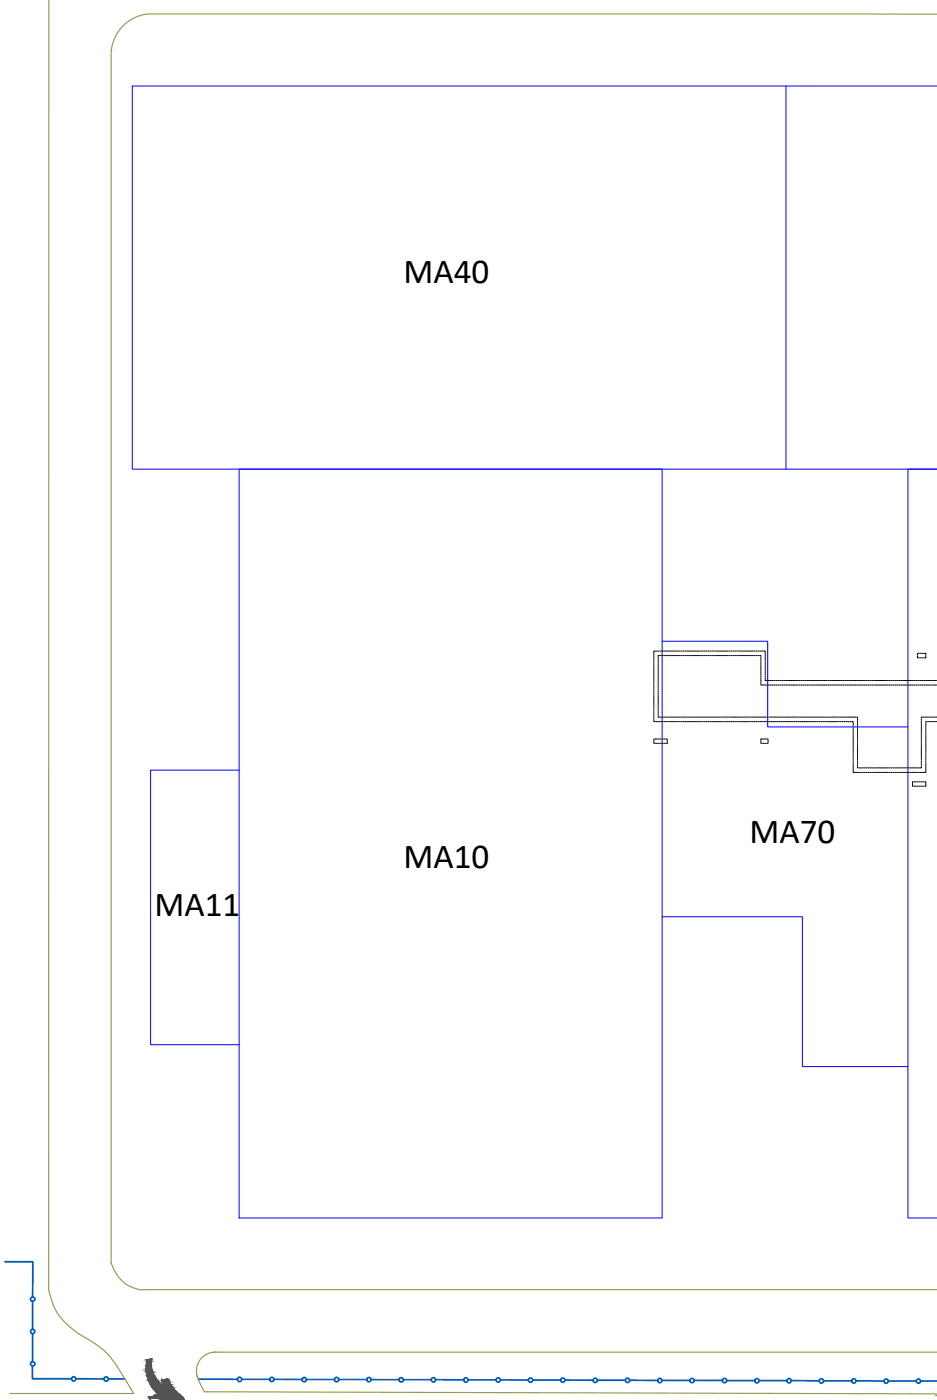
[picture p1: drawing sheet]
<svg xmlns="http://www.w3.org/2000/svg" width="210mm" height="314mm" viewBox="0 0 210 314" stroke-linecap="round" stroke-linejoin="round" font-family="sans-serif">
<defs><g id="words">
<g font-size="7.9">
<text x="90.5" y="63.6">MA40</text>
<text x="168.1" y="189.1">MA70</text>
<text x="90.5" y="194.6">MA10</text>
<text x="34.6" y="205.5">MA11</text>
</g>
</g></defs>
<!-- layer: 0 -->
<path d="M176.3 19.3v85.9M210.2 19.3h-180.5v85.9h180.5h-6.6v168h6.6M53.6 105.2h94.9v168h-94.9zM148.5 143.8h23.7v19.3h31.4M53.6 172.8h-19.8v61.6h19.8M148.5 205.7h31.4v33.6h23.7" fill="none" stroke="#00f" stroke-width=".22"/>
<!-- layer: A204_Hegn -->
<g fill="none" stroke="#005cb8" stroke-width=".38">
<path d="M1.1 283h6.3l-.1 7.9M7.3 299.2v6.2M7.3 291.9v6.3M7.3 306.4v2.9h8.7M17 309.3h6.3M24.3 309.3h3.7M44.5 309.4h8.7M54.2 309.4h6.2M61.5 309.4l6.2 .1M68.7 309.5h6.3M75.9 309.5h6.3M83.2 309.5h6.2"/>
<path d="M90.5 309.5h6.2M97.7 309.5h6.3M104.9 309.5h6.3M112.2 309.5l6.2 .1M119.5 309.6h6.2M126.7 309.6h6.3M133.9 309.6h6.3M141.2 309.6l6.2 .1M148.5 309.7h6.2M155.7 309.7h6.3M162.9 309.7h6.3M170.2 309.7h6.2"/>
<path d="M177.5 309.7h6.2M184.7 309.7h6.3M191.9 309.7l6.3 .1M199.2 309.8h6.2M206.4 309.8h3.8"/>
<circle cx="7.3" cy="291.4" r=".49"/>
<circle cx="7.3" cy="298.7" r=".49"/>
<circle cx="7.3" cy="305.9" r=".49"/>
<circle cx="16.5" cy="309.3" r=".49"/>
<circle cx="23.8" cy="309.3" r=".49"/>
<circle cx="53.7" cy="309.4" r=".49"/>
<circle cx="61" cy="309.4" r=".49"/>
<circle cx="68.2" cy="309.5" r=".49"/>
<circle cx="75.5" cy="309.5" r=".49"/>
<circle cx="82.7" cy="309.5" r=".49"/>
<circle cx="90" cy="309.5" r=".49"/>
<circle cx="97.2" cy="309.5" r=".49"/>
<circle cx="104.5" cy="309.6" r=".49"/>
<circle cx="111.7" cy="309.6" r=".49"/>
<circle cx="119" cy="309.6" r=".49"/>
<circle cx="126.2" cy="309.6" r=".49"/>
<circle cx="133.5" cy="309.6" r=".49"/>
<circle cx="140.7" cy="309.6" r=".49"/>
<circle cx="148" cy="309.7" r=".49"/>
<circle cx="155.2" cy="309.7" r=".49"/>
<circle cx="162.5" cy="309.7" r=".49"/>
<circle cx="169.7" cy="309.7" r=".49"/>
<circle cx="177" cy="309.7" r=".49"/>
<circle cx="184.2" cy="309.8" r=".49"/>
<circle cx="191.5" cy="309.8" r=".49"/>
<circle cx="198.7" cy="309.8" r=".49"/>
<circle cx="206" cy="309.8" r=".49"/>
</g>
<!-- layer: A402- - VejSide -->
<path d="M11 -.1l-.1 289.4a13.2 13.2 0 0 0 3.8 7.5l2.4 2 5.1 3.2 2.1 1.9 2.5 3.5 3.2 5.2h-27.8M210.2 3.2l-175.8-.1a9.1 9.1 0 0 0-9.4 8.3l-.1 271.9a8.3 8.3 0 0 0 6.4 6h178.9M44.1 308.6l1.7 3.6 164.4 .6M47.9 303.3h162.3M48.5 303.3a4.2 4.2 0 0 0-4.2 5.6M209.8 313l.4 .1" fill="none" stroke="#95954a" stroke-width=".25"/>
<g fill="none" stroke="#000" stroke-width=".22">
<path d="M146.6 146.6v.3M146.6 147v.3M146.6 147.5v.3M146.6 148v.2M146.6 148.4v.3M146.6 148.9v.3M146.6 149.3v.4M146.6 149.8v.4M146.6 150.3v.3M146.6 150.7v.4M146.6 151.2v.4M146.6 151.7v.3"/>
<path d="M146.6 152.2v.3M146.6 152.7v.2M146.6 153.1v.3M146.6 153.6v.3M146.6 154v.3M146.6 154.5v.3M146.6 155v.3M146.6 155.4v.3M146.6 155.9v.3M146.6 156.4v.3M146.6 156.8v.4M146.6 157.3v.3"/>
<path d="M146.6 157.8v.3M146.6 158.3v.3M146.6 158.7v.3M146.6 159.2v.3M146.6 159.7v.3M146.8 146h-.2v.4M147 146h.3M147.5 146h.3M147.6 147.5v.3M147.6 148v.2M147.6 148.4v.3M147.6 148.9v.3"/>
<path d="M147.6 149.3v.4M147.6 149.8v.4M147.6 150.3v.3M147.6 150.7v.4M147.6 151.2v.4M147.6 151.7v.3M147.6 152.2v.3M147.6 152.7v.2M147.6 153.1v.3M147.6 153.6v.3M147.6 154v.3M147.6 154.5v.3"/>
<path d="M147.6 155v.3M147.6 155.4v.3M147.6 155.9v.3M147.6 156.4v.3M147.6 156.8v.4M147.6 157.3v.3M147.6 157.8v.3M147.6 158.3v.3M147.6 158.7v.3M147.6 159.2v.3M147.6 159.7v.3M147.8 147.1h-.2v.2"/>
<path d="M147.9 146h.4M147.9 147.1h.4M148.4 146h.3M148.4 147.1h.3M148.9 146h.3M148.9 147.1h.3M149.3 146h.4M149.3 147.1h.4M149.8 146h.3M149.8 147.1h.3M150.3 146h.3M150.3 147.1h.3"/>
<path d="M150.8 146h.3M150.8 147.1h.3M151.2 146h.3M151.2 147.1h.3M151.7 146h.3M151.7 147.1h.3M152.2 146h.3M152.2 147.1h.3M152.6 146h.3M152.6 147.1h.3M153.1 146h.3M153.1 147.1h.3"/>
<path d="M153.6 146h.3M153.6 147.1h.3M154 146h.4M154 147.1h.4M154.5 146h.3M154.5 147.1h.3M155 146h.3M155 147.1h.3M155.4 146h.4M155.4 147.1h.4M155.9 146h.3M155.9 147.1h.3"/>
<path d="M156.4 146h.3M156.4 147.1h.3M156.9 146h.3M156.9 147.1h.3M157.3 146h.3M157.3 147.1h.3M157.8 146h.3M157.8 147.1h.3M158.3 146h.3M158.3 147.1h.3M158.7 146h.3M158.7 147.1h.3"/>
<path d="M159.2 146h.3M159.2 147.1h.3M159.7 146h.3M159.7 147.1h.3M160.1 146h.3M160.1 147.1h.3M160.6 146h.3M160.6 147.1h.3M161.1 146h.3M161.1 147.1h.3M161.5 146h.4M161.5 147.1h.4"/>
<path d="M162 146h.3M162 147.1h.3M162.5 146h.3M162.5 147.1h.3M162.9 146h.4M162.9 147.1h.4M163.4 146h.3M163.4 147.1h.3M163.9 146h.3M163.9 147.1h.3M164.4 146h.3M164.4 147.1h.3"/>
<path d="M164.8 146h.3M164.8 147.1h.3M165.3 146h.3M165.3 147.1h.3M165.8 146h.3M165.8 147.1h.3M166.2 146h.3M166.2 147.1h.3M166.7 146h.3M166.7 147.1h.3M167.2 146h.3M167.2 147.1h.3"/>
<path d="M167.6 146h.4M167.6 147.1h.4M168.1 146h.3M168.1 147.1h.3M168.6 146h.3M168.6 147.1h.3M169 146h.4M169 147.1h.4M169.5 146h.3M169.5 147.1h.3M170 146h.3M170 147.1h.3"/>
<path d="M170.5 147.1h.1v.1M170.5 146h.3M170.6 153.5v.2h.4M170.6 147.4v.3M170.6 147.9v.3M170.6 148.3v.3M170.6 148.8v.3M170.6 149.3v.3M170.6 149.7v.4M170.6 150.2v.3M170.6 150.7v.3M170.6 151.1v.4"/>
<path d="M170.6 151.6v.3M170.6 152.1v.3M170.6 152.6v.3M170.6 153v.3M170.9 146h.3M171.1 153.7h.4M171.4 146h.2v.3M171.6 152.5v.2h.3M171.6 146.4v.3M171.6 146.9v.3M171.6 147.3v.4M171.6 147.8v.3"/>
<path d="M171.6 148.3v.3M171.6 148.8v.3M171.6 149.2v.3M171.6 149.7v.3M171.6 150.2v.2M171.6 150.6v.3M171.6 151.1v.3M171.6 151.6v.2M171.6 152v.4M171.6 153.7h.3M172.1 152.7h.3M172.1 153.7h.3"/>
<path d="M172.5 152.7h.4M172.5 153.7h.4M173 152.7h.3M173 153.7h.3M173.5 152.7h.3M173.5 153.7h.3M174 152.7h.3M174 153.7h.3M174.4 152.7h.3M174.4 153.7h.3M174.9 152.7h.3M174.9 153.7h.3"/>
<path d="M175.4 152.7h.3M175.4 153.7h.3M175.8 152.7h.3M175.8 153.7h.3M176.3 152.7h.3M176.3 153.7h.3M176.8 152.7h.3M176.8 153.7h.3M177.2 152.7h.4M177.2 153.7h.4M177.7 152.7h.3M177.7 153.7h.3"/>
<path d="M178.2 152.7h.3M178.2 153.7h.3M178.6 152.7h.4M178.6 153.7h.4M179.1 152.7h.3M179.1 153.7h.3M179.6 152.7h.3M179.6 153.7h.3M180.1 152.7h.3M180.1 153.7h.3M180.5 152.7h.3M180.5 153.7h.3"/>
<path d="M181 152.7h.3M181 153.7h.3M181.5 152.7h.3M181.5 153.7h.3M181.9 152.7h.3M181.9 153.7h.3M182.4 152.7h.3M182.4 153.7h.3M182.9 152.7h.3M182.9 153.7h.3M183.3 152.7h.4M183.3 153.7h.4"/>
<path d="M183.8 152.7h.3M183.8 153.7h.3M184.3 152.7h.3M184.3 153.7h.3M184.7 152.7h.4M184.7 153.7h.4M185.2 152.7h.3M185.2 153.7h.3M185.7 152.7h.3M185.7 153.7h.3M186.2 152.7h.3M186.2 153.7h.3"/>
<path d="M186.6 152.7h.3M186.6 153.7h.3M187.1 152.7h.3M187.1 153.7h.3M187.6 152.7h.3M187.6 153.7h.3M188 152.7h.3M188 153.7h.3M188.5 152.7h.3M188.5 153.7h.3M189 152.7h.3M189 153.7h.3"/>
<path d="M189.4 152.7h.3M189.4 153.7h.3M189.9 152.7h.3M189.9 153.7h.3M190.4 152.7h.3M190.4 153.7h.3M190.8 152.7h.4M190.8 153.7h.4M191.3 152.7h.3M191.3 153.7h.3M191.8 152.7h.3M191.8 153.7h.3"/>
<path d="M192.3 152.7h.3M192.3 153.7h.3M192.7 152.7h.3M192.7 153.7h.3M193.2 152.7h.3M193.2 153.7h.3M193.7 152.7h.3M193.7 153.7h.3M194.1 152.7h.3M194.1 153.7h.3M194.6 152.7h.3M194.6 153.7h.3"/>
<path d="M195.1 152.7h.3M195.1 153.7h.3M195.5 152.7h.3M195.5 153.7h.3M196 152.7h.3M196 153.7h.3M196.5 152.7h.3M196.5 153.7h.3M196.9 152.7h.4M196.9 153.7h.4M197.4 152.7h.3M197.4 153.7h.3"/>
<path d="M197.9 152.7h.3M197.9 153.7h.3M198.3 152.7h.4M198.3 153.7h.4M198.8 152.7h.3M198.8 153.7h.3M199.3 152.7h.3M199.3 153.7h.3M199.8 152.7h.3M199.8 153.7h.3M200.2 152.7h.3M200.2 153.7h.3"/>
<path d="M200.7 152.7h.3M200.7 153.7h.3M201.2 152.7h.3M201.2 153.7h.3M201.6 152.7h.3M201.6 153.7h.3M202.1 152.7h.3M202.1 153.7h.3M202.6 152.7h.3M202.6 153.7h.3M203 152.7h.4M203 153.7h.4"/>
<path d="M203.5 152.7h.3M203.5 153.7h.3M204 152.7h.3M204 153.7h.3M204.4 152.7h.4M204.4 153.7h.4M204.9 152.7h.3M204.9 153.7h.3M205.4 152.7h.3M205.4 153.7h.3M205.8 147.1v.4l.4 .1M205.9 152.7h.3"/>
<path d="M205.9 153.7h.3M206.2 146.6h-.4v.4M206.3 146.6h.3M206.3 147.6h.3M206.3 152.7h.3M206.3 153.7h.3M206.8 146.6h.3M206.8 147.6h.3M206.8 152.7h.3M206.8 153.7h.3M207.3 146.6h.3v.4M207.3 152.7h.3"/>
<path d="M207.3 153.7h.3M207.6 147.1v.4l-.3 .1M207.7 152.7h.3M207.7 153.7h.3M208.2 152.7h.3M208.2 153.7h.3M208.7 152.7h.2M208.7 153.7h.2M209.1 152.7h.4M209.1 153.7h.4M209.6 152.7h.3M209.6 153.7h.3"/>
<path d="M210 152.7h.2M210 153.7h.2M146.6 166.3v.4h.3M146.6 161.5v.4h.2M146.6 160.1v.3M146.6 160.6v.3M146.6 161.1v.3M146.9 165.8h-.3v.4M147 166.7h.4M147 165.8h.4M147 161.9h.4M147.5 166.7h.3"/>
<path d="M147.5 165.8h.3M147.5 161.9h.3M147.6 160.6v.3h.3M147.6 160.1v.3M147.9 161.9h.4M148 166.7h.3M148 165.8h.3M148 160.9h.3M148.4 161.9h.3M148.5 166.7h.2M148.5 165.8h.2M148.5 160.9h.3"/>
<path d="M148.9 161.9h.3M148.9 166.7h.3M148.9 165.8h.3M149 160.9h.3M149.4 165.8h.2v.4M149.4 161.9h.3M149.4 160.9h.3M149.6 166.3v.4h-.2M149.9 161.9h.2M149.9 160.9h.3M150.3 161.9h.3M150.4 160.9h.3"/>
<path d="M150.8 161.9h.3M150.8 160.9h.4M151.2 161.9h.3M151.3 160.9h.3M151.7 161.9h.3M151.8 160.9h.3M152.2 161.9h.3M152.2 160.9h.4M152.6 161.9h.3M152.7 160.9h.3M153.1 161.9h.3M153.2 160.9h.3"/>
<path d="M153.6 161.9h.3M153.7 160.9h.3M154 161.9h.4M154.1 160.9h.3M154.5 161.9h.3M154.6 160.9h.3M155 161.9h.3M155.1 160.9h.3M155.4 161.9h.4M155.5 160.9h.3M155.9 161.9h.3M156 160.9h.3"/>
<path d="M156.4 161.9h.3M156.5 160.9h.3M156.9 161.9h.3M156.9 160.9h.4M157.3 161.9h.3M157.4 160.9h.3M157.8 161.9h.3M157.9 160.9h.3M158.3 161.9h.3M158.3 160.9h.4M158.7 161.9h.3M158.8 160.9h.3"/>
<path d="M159.2 161.9h.3M159.3 160.9h.3M159.7 161.9h.3M159.8 160.9h.3M160.1 161.9h.4M160.2 160.9h.3M160.6 161.9h.3M160.7 160.9h.3M161.1 161.9h.3M161.2 160.9h.2M161.5 161.9h.4M161.6 160.9h.3"/>
<path d="M162 161.9h.3M162.1 160.9h.3M162.5 161.9h.3M162.6 160.9h.2M163 161.9h.3M163 160.9h.4M163.4 161.9h.3M163.5 160.9h.3M163.9 161.9h.3M163.9 160.9h.4M164.4 161.9h.3M164.4 160.9h.4"/>
<path d="M164.8 161.9h.3M164.9 160.9h.3M165.3 161.9h.3M165.3 160.9h.4M165.8 161.9h.3M165.9 160.9h.2M166.2 161.9h.4M166.3 160.9h.3M166.7 161.9h.3M166.8 160.9h.3M167.2 161.9h.3M167.2 160.9h.3"/>
<path d="M167.6 161.9h.4M167.7 160.9h.3M168.1 161.9h.3M168.2 160.9h.3M168.6 161.9h.3M168.6 160.9h.3M169.1 161.9h.3M169.1 160.9h.3M169.5 161.9h.3M169.6 160.9h.3M170 161.9h.3M170 160.9h.4"/>
<path d="M170.5 161.9h.3M170.5 160.9h.3M170.6 166.3v.4h.3M170.9 165.8h-.3v.4M170.9 161.9h.3M171 160.9h.3M171 166.7h.4M171 165.8h.4M171.4 161.9h.3M171.4 160.9h.4M171.5 166.7h.3M171.5 165.8h.3"/>
<path d="M171.9 161.9h.3M171.9 160.9h.3M172 165.8h.2v.4M172.2 166.3v.4h-.2M172.3 161.9h.3M172.4 160.9h.3M172.8 161.9h.3M172.9 160.9h.3M173.3 161.9h.3M173.3 160.9h.3M173.7 161.9h.4M173.8 160.9h.3"/>
<path d="M174.2 161.9h.3M174.3 160.9h.3M174.7 161.9h.3M174.7 160.9h.3M175.2 161.9h.3M175.2 160.9h.3M175.6 161.9h.3M175.7 160.9h.3M176.1 161.9h.3M176.1 160.9h.4M176.6 161.9h.3M176.6 160.9h.3"/>
<path d="M177 161.9h.3M177.1 160.9h.3M177.5 161.9h.3M177.5 160.9h.4M178 161.9h.3M178 160.9h.3M178.4 161.9h.3M178.5 160.9h.3M178.9 161.9h.3M179 160.9h.3M179.4 161.9h.3M179.4 160.9h.3"/>
<path d="M179.8 161.9h.4M179.9 160.9h.3M180.3 161.9h.3M180.4 160.9h.3M180.8 161.9h.3M180.8 160.9h.3M181.2 161.9h.4M181.3 160.9h.3M181.7 161.9h.3M181.8 160.9h.3M182.2 161.9h.3M182.2 160.9h.3"/>
<path d="M182.7 161.9h.3M182.7 160.9h.3M183.1 161.9h.3M183.2 160.9h.3M183.6 161.9h.3M183.6 160.9h.4M184.1 161.9h.3M184.1 160.9h.3M184.5 161.9h.3M184.6 160.9h.3M185 161.9h.3M185.1 160.9h.3"/>
<path d="M185.5 161.9h.3M185.5 160.9h.3M185.9 161.9h.4M186 160.9h.3M186.4 161.9h.3M186.5 160.9h.3M186.8 161.9h.4M186.9 160.9h.3M187.3 161.9h.4M187.4 160.9h.3M187.8 161.9h.3M187.9 160.9h.3"/>
<path d="M188.3 161.9h.3M188.3 160.9h.3M188.8 161.9h.3M188.8 160.9h.3M189.2 161.9h.3M189.3 160.9h.3M189.7 161.9h.3M189.7 160.9h.4M190.2 161.9h.2M190.2 160.9h.3M190.6 161.9h.3M190.7 160.9h.3"/>
<path d="M191.1 161.9h.2v.2M191.1 160.9h.4M191.3 173v.3h.4M191.3 162.3v.3M191.3 162.7v.3M191.3 163.2v.3M191.3 163.7v.3M191.3 164.1v.3M191.3 164.6v.3M191.3 165.1v.3M191.3 165.5v.4M191.3 166v.3"/>
<path d="M191.3 166.5v.3M191.3 167v.3M191.3 167.4v.3M191.3 167.9v.3M191.3 168.4v.3M191.3 168.8v.3M191.3 169.3v.3M191.3 169.8v.2M191.3 170.2v.3M191.3 170.7v.3M191.3 171.2v.3M191.3 171.6v.4"/>
<path d="M191.3 172.1v.3M191.3 172.5v.4M191.6 160.9h.3M191.8 173.3h.3M192.1 160.9h.2v.2M192.3 173.3h.3M192.3 172v.3h.3M192.3 161.2v.4M192.3 161.7v.3M192.3 162.2v.3M192.3 162.6v.4M192.3 163.1v.3"/>
<path d="M192.3 163.6v.3M192.3 164.1v.3M192.3 164.5v.3M192.3 165v.3M192.3 165.5v.3M192.3 165.9v.3M192.3 166.4v.3M192.3 166.9v.3M192.3 167.3v.4M192.3 167.8v.3M192.3 168.3v.3M192.3 168.7v.4"/>
<path d="M192.3 169.2v.3M192.3 169.7v.3M192.3 170.2v.3M192.3 170.6v.3M192.3 171.1v.3M192.3 171.6v.3M192.8 173.3h.3M192.8 172.3h.3M193.2 173.3h.3M193.2 172.3h.3M193.7 173.3h.3M193.7 172.3h.3"/>
<path d="M194.2 173.3h.3M194.2 172.3h.3M194.6 173.3h.3M194.6 172.3h.3M195.1 173.3h.3M195.1 172.3h.3M195.6 173.3h.3M195.6 172.3h.3M196 173.3h.3M196 172.3h.3M196.5 173.3h.3M196.5 172.3h.3"/>
<path d="M197 173.3h.3M197 172.3h.3M197.4 173.3h.4M197.4 172.3h.4M197.9 173.3h.3M197.9 172.3h.3M198.4 173.3h.3M198.4 172.3h.3M198.8 173.3h.4M198.8 172.3h.4M199.3 173.3h.3M199.3 172.3h.3"/>
<path d="M199.8 173.3h.3M199.8 172.3h.3M200.3 173.3h.3M200.3 172.3h.3M200.7 173.3h.3M200.7 172.3h.3M201.2 173.3h.3M201.2 172.3h.3M201.7 173.3h.3M201.7 172.3h.3M202.1 173.3h.3M202.1 172.3h.3"/>
<path d="M202.6 173.3h.3M202.6 172.3h.3M203.1 173.3h.3M203.1 172.3h.3M203.5 173.3h.4M203.5 172.3h.4M204 173.3h.3M204 172.3h.3M204.5 173.3h.3M204.5 172.3h.3M204.6 175.9v.4l.3 .1M204.9 175.4h-.3v.4"/>
<path d="M204.9 173.3h.4M204.9 172.3h.4M205 175.4h.3M205 176.4h.3M205.4 173.3h.3M205.4 172.3h.3M205.5 175.4h.3M205.5 176.4h.3M205.9 173.3h.3M205.9 172.3h.3M206 175.4h.3M206 176.4h.3"/>
<path d="M206.4 173.3h.3M206.4 175.4h.3M206.4 176.4h.3M206.6 172v.3h-.2M206.6 161.2v.4M206.6 161.7v.3M206.6 162.2v.3M206.6 162.6v.4M206.6 163.1v.3M206.6 163.6v.3M206.6 164.1v.3M206.6 164.5v.3"/>
<path d="M206.6 165v.3M206.6 165.5v.3M206.6 165.9v.3M206.6 166.4v.3M206.6 166.9v.3M206.6 167.3v.4M206.6 167.8v.3M206.6 168.3v.3M206.6 168.7v.4M206.6 169.2v.3M206.6 169.7v.3M206.6 170.2v.3"/>
<path d="M206.6 170.6v.3M206.6 171.1v.3M206.6 171.6v.3M206.8 160.9h-.2v.2M206.8 173.3h.3M206.9 175.4h.3M206.9 176.4h.3M207 160.9h.3M207.4 175.4h.2v.4M207.4 160.9h.4M207.6 175.9v.4l-.2 .1M207.6 173v.3h-.3"/>
<path d="M207.6 162.3v.3M207.6 162.7v.3M207.6 163.2v.3M207.6 163.7v.3M207.6 164.1v.3M207.6 164.6v.3M207.6 165.1v.3M207.6 165.5v.4M207.6 166v.3M207.6 166.5v.3M207.6 167v.3M207.6 167.4v.3"/>
<path d="M207.6 167.9v.3M207.6 168.4v.3M207.6 168.8v.3M207.6 169.3v.3M207.6 169.8v.2M207.6 170.2v.3M207.6 170.7v.3M207.6 171.2v.3M207.6 171.6v.4M207.6 172.1v.3M207.6 172.5v.4M207.9 160.9h.3"/>
<path d="M208 161.9h-.4v.2M208.1 161.9h.3M208.4 160.9h.3M208.6 161.9h.3M208.9 160.9h.3M209.1 161.9h.3M209.3 160.9h.3M209.5 161.9h.4M209.8 160.9h.3M210 161.9h.2"/>
</g>
<!-- layer: cad-block.com -->
<g fill="#545454" stroke="#545454" stroke-width=".22">
<path d="M32.9 305.1l1.2-.3-.1 .3z"/>
<path d="M37.4 309.5h.1z"/>
<path d="M36.5 309.5h.3z"/>
<path d="M35 312.9h.3z"/>
<path d="M34.6 313.1h6z"/>
<path d="M34.5 313.1h6.2z"/>
<path d="M34.4 313.2h6.3z"/>
<path d="M33.6 313.7h.1z"/>
<path d="M37.1 314h4.1z"/>
<path d="M32.9 305.1l1.1 .3v-.3zM32.9 305.1l1.1 .3h-1.1z"/>
<path d="M32.9 305.4l1 .1 .1-.1zM32.9 305.4l1 .1h-1.1z"/>
<path d="M32.8 305.5l1.1 .8v-.8zM32.8 305.5l1.1 .8h-1.1z"/>
<path d="M32.8 306.3l1.1 .1v-.1zM32.8 306.3l1.1 .1h-1.1z"/>
<path d="M32.8 306.4l1.2 .7-.1-.7zM32.8 306.4l1.2 .7h-1.2z"/>
<path d="M32.8 307.1l1.4 .4-.2-.4zM32.8 307.1l1.4 .4h-1.4z"/>
<path d="M32.8 307.5l1.5 .4-.1-.4zM32.8 307.5l1.5 .4h-1.5z"/>
<path d="M32.8 307.9l1.9 .7-.4-.7zM32.8 307.9l1.9 .7h-1.8zM32.9 308.6h1.8zM32.9 308.6h1.8z"/>
<path d="M37.5 309.4h.2zM37.5 309.4h.2zM37.5 309.4h.2z"/>
<path d="M37.5 309.4h.2zM37.5 309.4h.2z"/>
<path d="M37.6 309.4h.1zM37.6 309.4h.1z"/>
<path d="M37.4 309.5h.2zM37.2 309.5h.4z"/>
<path d="M36.5 309.5h.4zM36.5 309.5h.4z"/>
<path d="M37.2 309.5h.4zM37 309.5h.6z"/>
<path d="M36.5 309.5h.5zM36.5 309.5h.5z"/>
<path d="M32.9 308.6l2.4 .9-.6-.9zM32.9 308.6l2.4 .9h-2.1z"/>
<path d="M37.6 309.4l.2 .3zM37.6 309.4l.2 .3h-.1z"/>
<path d="M36.5 309.5l1.2 .2-.1-.2zM36.5 309.5l1.2 .2h-1.1z"/>
<path d="M33.2 309.5l2.2 .2-.1-.2zM33.2 309.5l2.2 .2h-2.1z"/>
<path d="M37.7 309.7h.1zM37.7 309.7h.1z"/>
<path d="M36.6 309.7h1.1zM36.6 309.7h1.1z"/>
<path d="M36.6 309.7l1.4 .3-.2-.3zM36.6 309.7l1.4 .3h-1.4z"/>
<path d="M36.3 309.5l.3 .5zM36.3 309.5l.3 .5h-.2z"/>
<path d="M36.6 310l1.4 .1v-.1zM36.6 310l1.4 .1h-1.4z"/>
<path d="M36.4 310l.2 .1zM36.4 310l.2 .1z"/>
<path d="M33.3 309.7l2.7 .7-.6-.7zM33.3 309.7l2.7 .7h-2.4z"/>
<path d="M36.4 310.1l1.9 .5-.3-.5zM36.4 310.1l1.9 .5h-1.7z"/>
<path d="M36.6 310.6h1.7zM36.6 310.6h1.7z"/>
<path d="M33.6 310.4l2.6 .2-.2-.2zM33.6 310.4l2.6 .2h-2.5z"/>
<path d="M36.6 310.6l2.1 .5-.4-.5zM36.6 310.6l2.1 .5h-1.8z"/>
<path d="M36.9 311.1l1.8 .1zM36.9 311.1l1.8 .1zM36.9 311.2h1.8zM36.9 311.2h1.8z"/>
<path d="M36.9 311.2h1.9zM36.9 311.2h1.9zM36.9 311.2h1.9zM36.9 311.2h1.9zM36.9 311.2h1.9zM36.9 311.2h1.9z"/>
<path d="M36.9 311.2h1.9zM36.9 311.2h1.9zM36.9 311.2h1.9zM36.9 311.2h1.9z"/>
<path d="M33.7 310.6l3.1 .6-.6-.6zM33.7 310.6l3.1 .6h-2.7z"/>
<path d="M36.9 311.2h1.9zM36.9 311.2h1.9z"/>
<path d="M34.1 311.2h2.7zM34.1 311.2h2.7z"/>
<path d="M36.9 311.2h1.9zM36.9 311.2h1.9z"/>
<path d="M34.1 311.2h2.7zM34.1 311.2h2.7z"/>
<path d="M36.9 311.2h1.9zM36.8 311.2h2zM36.8 311.2h2zM36.8 311.2h2z"/>
<path d="M34.1 311.2h2.7zM34.1 311.2h2.7z"/>
<path d="M36.8 311.2h2zM36.8 311.2h2z"/>
<path d="M34.1 311.2h2.7zM34.1 311.2h2.7z"/>
<path d="M34.1 311.2l4.9 .3-.2-.3zM34.1 311.2l4.9 .3h-4.7z"/>
<path d="M34.3 311.5l4.7 .1zM34.3 311.5l4.7 .1z"/>
<path d="M34.3 311.6l5.4 .6-.7-.6zM34.3 311.6l5.4 .6h-4.7z"/>
<path d="M35 312.2l4.7 .1zM35 312.2l4.7 .1z"/>
<path d="M35 312.3l5.3 .5-.6-.5zM35 312.3l5.3 .5h-4.7zM35.6 312.8h4.7zM35.6 312.8h4.7z"/>
<path d="M35.6 312.8h4.7zM35.6 312.8h4.7z"/>
<path d="M35.7 312.8l4.6 .1zM35.7 312.8l4.6 .1z"/>
<path d="M35.7 312.9h4.7zM35.7 312.9h4.7z"/>
<path d="M35.7 312.9h4.7zM35.7 312.9h4.7zM35.7 312.9h4.7zM35.7 312.9h4.7z"/>
<path d="M35 312.9h.4zM34.9 312.9h.5z"/>
<path d="M35.7 312.9h4.7zM35.7 312.9h4.7z"/>
<path d="M34.9 312.9h.5zM34.8 312.9h.6z"/>
<path d="M35.7 312.9h4.7zM35.6 312.9h4.8zM35.6 312.9h4.8zM35.6 312.9h4.8z"/>
<path d="M35.6 312.9h4.9zM35.6 312.9h4.9z"/>
<path d="M35.6 312.9l4.9 .1zM35.6 312.9l4.9 .1z"/>
<path d="M34.8 312.9l.8 .1zM34.7 313h.9z"/>
<path d="M35.6 313h4.9zM35.6 313h4.9z"/>
<path d="M34.7 313h.9zM34.7 313h.9z"/>
<path d="M35.6 313h4.9zM35.6 313h4.9z"/>
<path d="M34.7 313h.9zM34.7 313h.9z"/>
<path d="M34.7 313h5.8zM34.7 313h5.8z"/>
<path d="M34.7 313l5.9 .1zM34.7 313l5.9 .1h-6zM34.6 313.1h6z"/>
<path d="M34.6 313.1h6.1zM34.6 313.1h6.1zM34.5 313.1h6.2z"/>
<path d="M34.5 313.1l6.2 .1zM34.4 313.2h6.3zM34.4 313.2h6.3z"/>
<path d="M34.4 313.2l6.4 .1zM34.1 313.3h6.7z"/>
<path d="M34.1 313.3h6.7zM34 313.3h6.8z"/>
<path d="M34 313.3h6.9zM33.5 313.3h7.4zM33.5 313.3h7.4zM33.5 313.3h7.4zM33.5 313.3h7.4zM33.5 313.3h7.4zM33.5 313.3h7.4z"/>
<path d="M33.5 313.3h7.4zM33.5 313.3h7.4zM33.5 313.3h7.4zM33.5 313.3h7.4zM33.5 313.3h7.4zM33.5 313.3h7.4zM33.5 313.3h7.4z"/>
<path d="M33.5 313.3h7.4zM33.5 313.3h7.4z"/>
<path d="M33.5 313.3l7.4 .1zM33.5 313.3l7.4 .1zM33.5 313.4h7.4zM33.5 313.4h7.4zM33.5 313.4h7.4zM33.5 313.4h7.4zM33.5 313.4h7.4zM33.5 313.4h7.4zM33.5 313.4h7.4zM33.5 313.4h7.4zM33.5 313.4h7.4zM33.5 313.4h7.4zM33.5 313.4h7.4zM33.5 313.4h7.4z"/>
<path d="M33.5 313.4h7.5zM33.5 313.4h7.5z"/>
<path d="M33.5 313.4l7.5 .1zM33.5 313.4l7.5 .1zM33.7 313.5h7.3zM33.7 313.5h7.3z"/>
<path d="M33.7 313.5h7.3zM33.7 313.5h7.3zM33.7 313.5h7.3zM33.7 313.5h7.3z"/>
<path d="M33.7 313.5h7.3zM33.7 313.5h7.3zM33.7 313.5h7.3zM33.7 313.5h7.3zM33.7 313.5h7.3zM33.7 313.5h7.3zM33.7 313.5h7.3zM33.7 313.5h7.3zM33.7 313.5h7.3zM33.7 313.5h7.3zM33.7 313.5h7.3zM33.7 313.5h7.3z"/>
<path d="M33.7 313.5h7.4zM33.7 313.5h7.4z"/>
<path d="M33.7 313.5h7.4zM33.7 313.5h7.4zM33.7 313.5h7.4zM33.7 313.5h7.4z"/>
<path d="M33.7 313.5l7.4 .1zM33.7 313.5l7.4 .1z"/>
<path d="M33.6 313.6h7.5zM33.6 313.6h7.5z"/>
<path d="M33.6 313.6h7.5zM33.6 313.6h7.5z"/>
<path d="M33.6 313.6h.8zM33.6 313.6h.8z"/>
<path d="M33.6 313.6h.7zM33.6 313.6h.8z"/>
<path d="M34.4 313.6h6.7zM34.4 313.6h6.7z"/>
<path d="M33.6 313.6h.6zM33.6 313.6h.7z"/>
<path d="M33.6 313.6h.4zM33.6 313.6h.6z"/>
<path d="M33.6 313.6l.4 .1zM33.6 313.6l.4 .1z"/>
<path d="M33.6 313.7h.4zM33.6 313.7h.4z"/>
<path d="M33.6 313.7h.3zM33.6 313.7h.4z"/>
<path d="M33.6 313.7h.3zM33.6 313.7h.3z"/>
<path d="M33.6 313.7h.2zM33.6 313.7h.3z"/>
<path d="M35 313.6l6.1 .1zM35 313.6l6.1 .1z"/>
<path d="M33.6 313.7h.1zM33.6 313.7h.2z"/>
<path d="M33.6 313.7h.1zM33.6 313.7h.1z"/>
<path d="M35.6 313.7l5.6 .1zM35.6 313.7l5.6 .1z"/>
<path d="M35.8 313.8h5.4zM35.8 313.8h5.4z"/>
<path d="M36.1 313.8l5.1 .1zM36.1 313.8l5.1 .1z"/>
<path d="M36.4 313.9h4.8zM36.4 313.9h4.8z"/>
<path d="M36.7 313.9h4.5zM36.7 313.9h4.5z"/>
<path d="M36.9 313.9h4.3zM36.9 313.9l4.3 .1zM37.1 314h4.1z"/>
<path d="M37.3 314h3.9zM37.3 314h3.9z"/>
<path d="M37.6 314h3.6zM37.6 314l3.5 .1z"/>
<path d="M38 314.1h3.1zM38 314.1h3.1z"/>
</g>
<g fill="none" stroke="#545454" stroke-width=".25">
<path d="M33.5 313.4l.2 .1M33.5 313.4h.1M33.7 313.5h.1M33.7 313.5l-.1 .3M34.3 311.6l1.4 1.3h-.7M34.4 313.2l-.9 .1M34.5 313.6l-.8 .2M34.5 313.7l1.1 .1M34.6 313.1l-.1 .1M35 312.9l-.4 .2M35.6 313.7l2.6 .4M36.5 310l.4 1.2-.1 .1"/>
<path d="M36.5 309.5l.1 .6-.3-.6 .1 .5M36.8 311.3a7 7 0 0 1-2.7-6.5l-1.2 .3a8 8 0 0 0 1.5 6.5M37.5 309.4l.2 .3-.2-.3-.9 .1M37.6 309.4h.1M37.7 309.5l.6 1.1M38.3 310.6l1 1.3 1.3 1.2M40.6 313.1l.6 .7v.3"/>
</g>
<use href="#words"/>
</svg>
